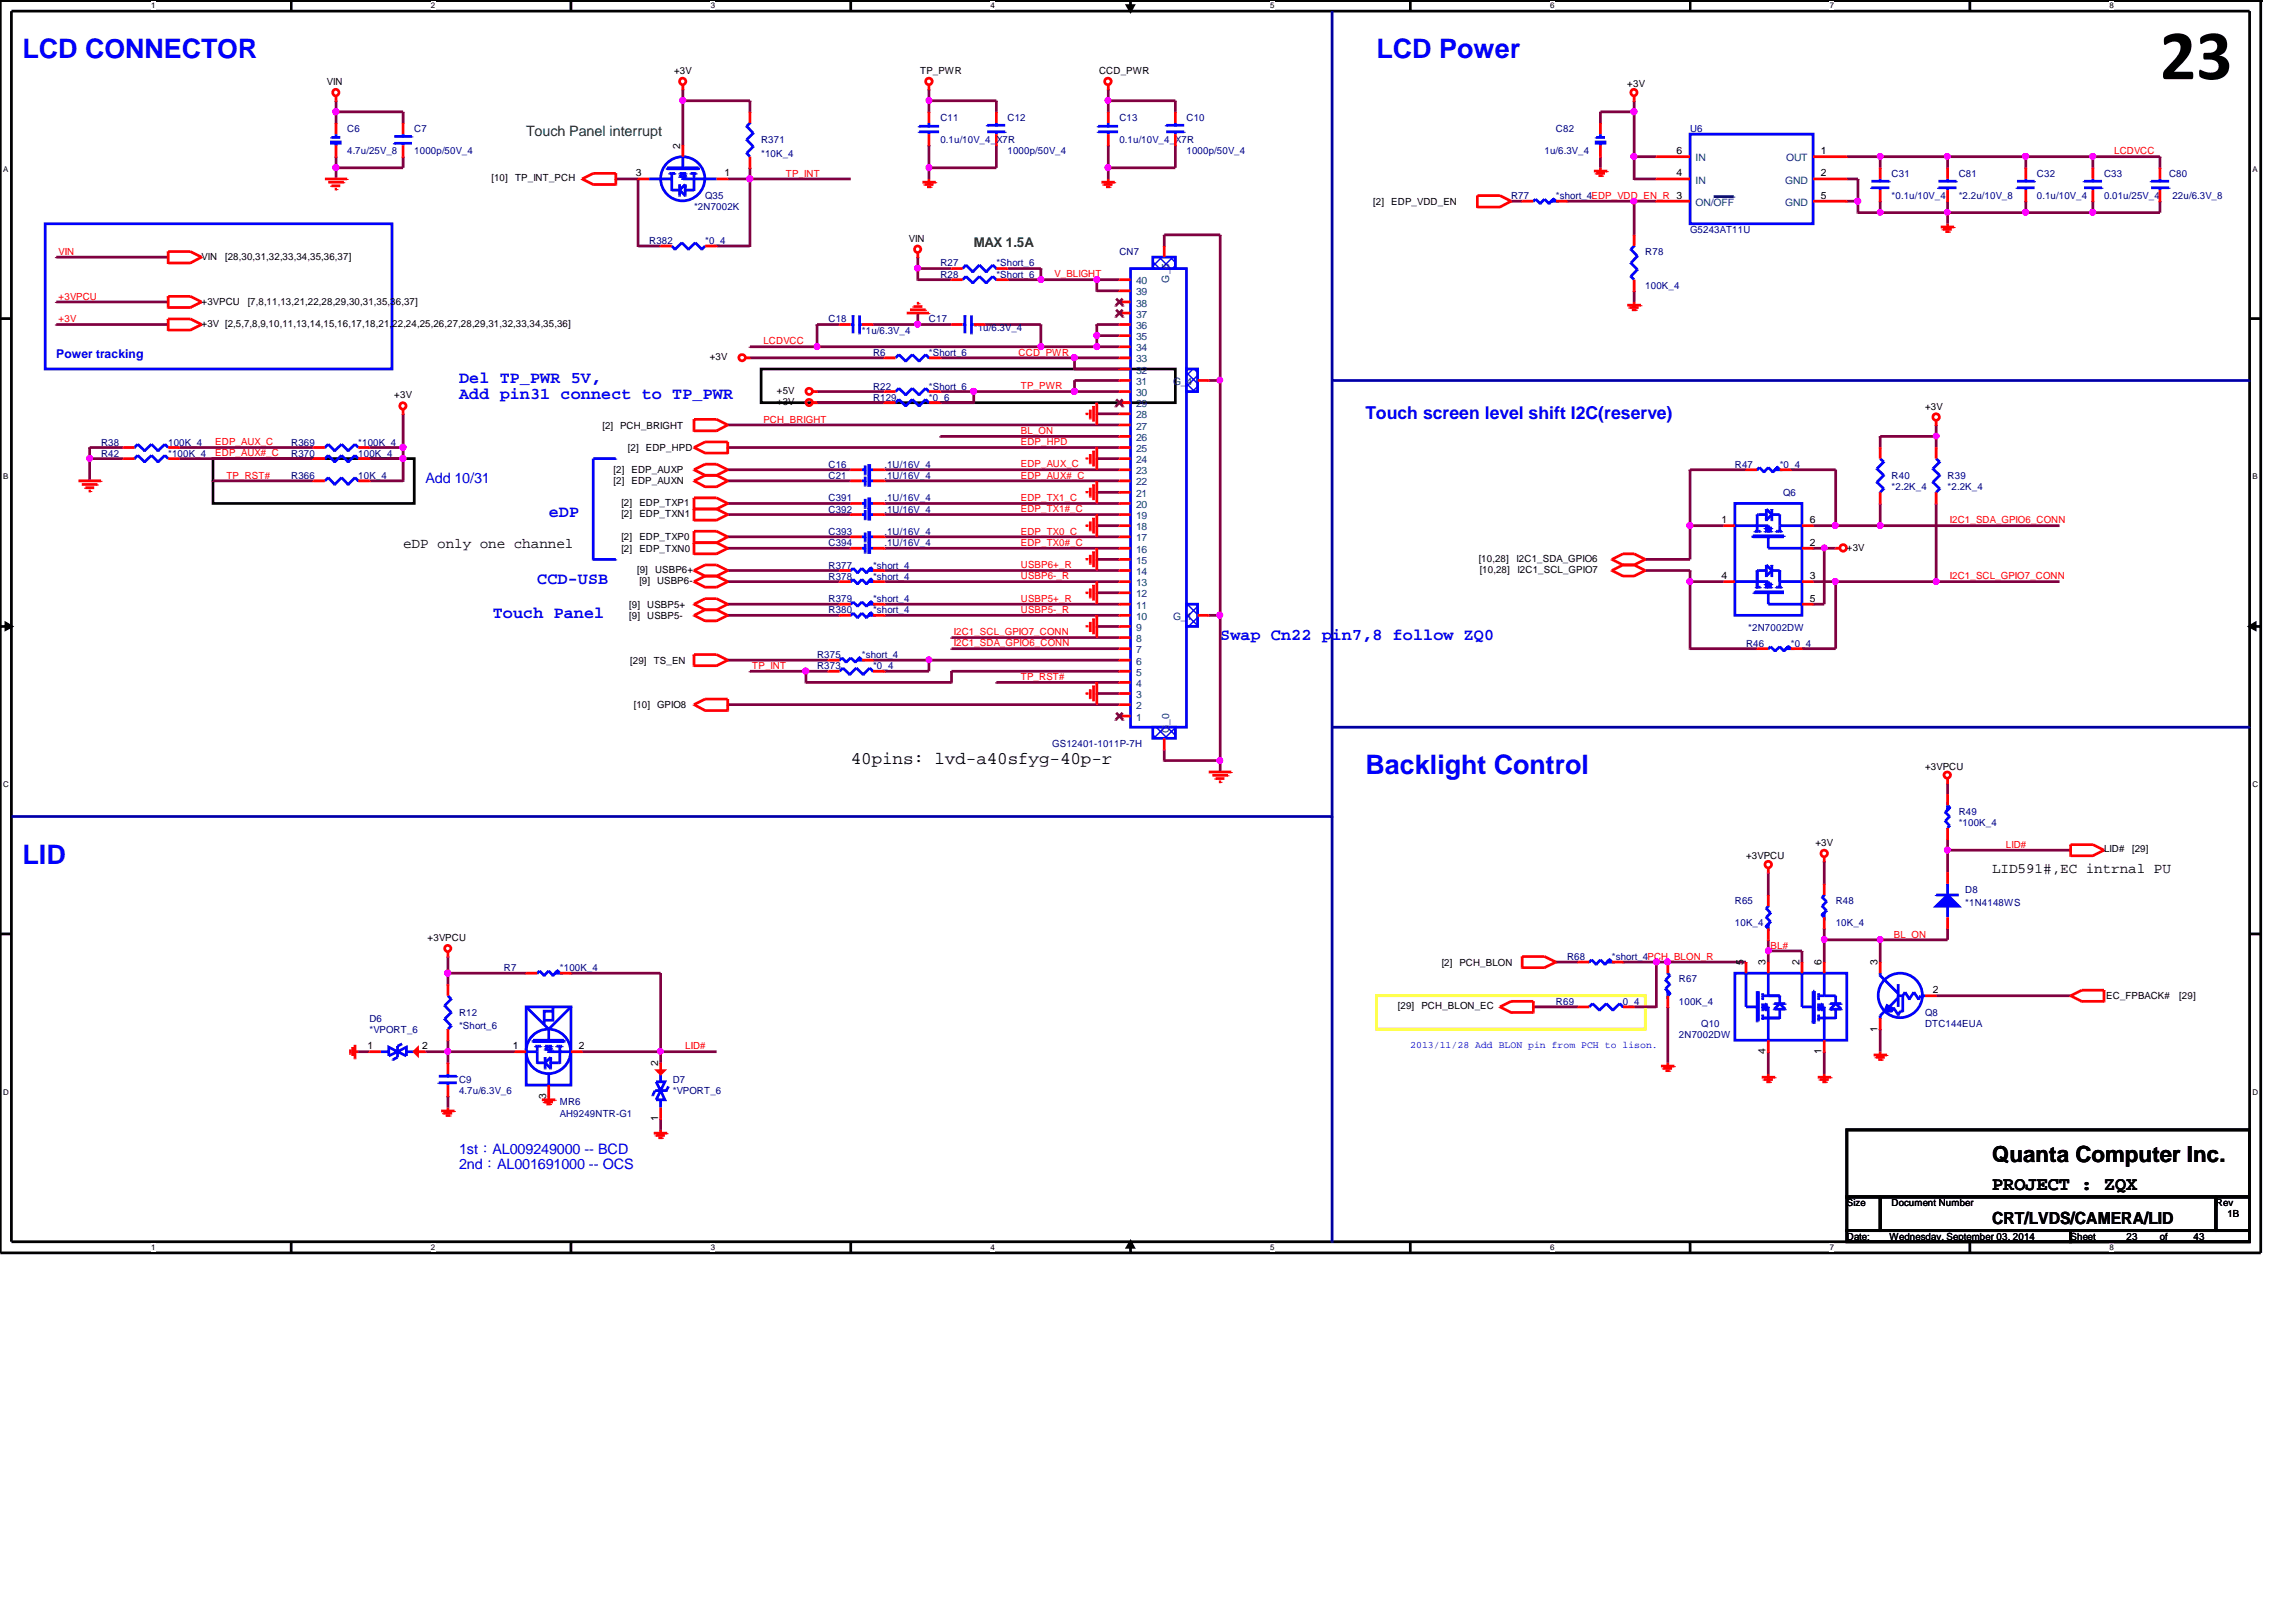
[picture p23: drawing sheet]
<svg xmlns="http://www.w3.org/2000/svg" width="297mm" height="210mm" viewBox="0 0 297 210" stroke-linecap="round" stroke-linejoin="round" font-family="sans-serif">
<defs><g id="words">
<text font-size="9.2" x="279.4" y="10.2">23</text>
<g font-size="3.5" fill="#00f">
<text x="2.9" y="7.5">LCD CONNECTOR</text>
<text x="178.1" y="7.5">LCD Power</text>
<text x="176.7" y="100.2">Backlight Control</text>
<text x="2.9" y="111.8">LID</text>
</g>
<text font-size="2.9" x="257.7" y="150.3">Quanta Computer Inc.</text>
<text font-size="2.5" x="257.7" y="154">PROJECT : ZQX</text>
<text font-size="2.3" fill="#00f" x="176.7" y="54.2">Touch screen level shift I2C(reserve)</text>
<text font-size="2.3" x="110.1" y="98.8">40pins: lvd-a40sfyg-40p-r</text>
<g font-size="2.2" fill="#00f">
<text x="59.4" y="49.5">Del TP_PWR 5V,</text>
<text x="59.4" y="51.7">Add pin31 connect to TP_PWR</text>
<text x="71" y="66.9">eDP</text>
<text x="69.5" y="75.6">CCD-USB</text>
<text x="63.8" y="80">Touch Panel</text>
<text x="157.9" y="82.8">Swap Cn22 pin7,8 follow ZQ0</text>
</g>
<text font-size="2.2" x="257.7" y="158.4">CRT/LVDS/CAMERA/LID</text>
<text font-size="1.9" fill="#008000" x="68.1" y="17.6">Touch Panel interrupt</text>
<g font-size="1.9" fill="#00f">
<text x="55" y="62.5">Add 10/31</text>
<text x="59.4" y="149.4">1st：AL009249000 -- BCD</text>
<text x="59.4" y="151.3">2nd：AL001691000 -- OCS</text>
</g>
<g font-size="1.9">
<text x="52.2" y="71">eDP only one channel</text>
<text x="257.7" y="112.9">LID591#,EC intrnal PU</text>
</g>
<text font-size="1.7" fill="#008000" x="126" y="32">MAX 1.5A</text>
<text font-size="1.6" fill="#00f" x="7.3" y="46.4">Power tracking</text>
<g font-size="1.3">
<text x="42.3" y="11">VIN</text>
<text x="87.2" y="9.6">+3V</text>
<text x="119" y="9.6">TP_PWR</text>
<text x="142.2" y="9.6">CCD_PWR</text>
<text x="210.5" y="11.3">+3V</text>
<text x="63.6" y="23.5">[10]</text>
<text x="66.6" y="23.5">TP_INT_PCH</text>
<text x="82.3" y="22.8">3</text>
<text x="88" y="19.3" transform="rotate(-90 88 19.3)">2</text>
<text x="93.7" y="22.8">1</text>
<text x="216.9" y="22.8">4</text>
<text x="216.9" y="19.9">6</text>
<text x="235.6" y="19.9">1</text>
<text x="235.6" y="22.8">2</text>
<text x="177.7" y="26.5">[2]</text>
<text x="180" y="26.5">EDP_VDD_EN</text>
<text x="235.6" y="25.7">5</text>
<text x="26.1" y="33.6">VIN</text>
<text x="29.1" y="33.6">[28,30,31,32,33,34,35,36,37]</text>
<text x="117.6" y="31.3">VIN</text>
<text x="26.1" y="39.4">+3VPCU</text>
<text x="32" y="39.4">[7,8,11,13,21,22,28,29,30,31,35,36,37]</text>
<text x="26.1" y="42.3">+3V [2,5,7,8,9,10,11,13,14,15,16,17,18,21,22,24,25,26,27,28,29,31,32,33,34,35,36]</text>
<text x="91.8" y="46.7">+3V</text>
<text x="51" y="51.6">+3V</text>
<text x="100.5" y="51">+5V</text>
<text x="100.5" y="52.4">+3V</text>
<text x="249" y="53">+3V</text>
<text x="77.9" y="55.5">[2] PCH_BRIGHT</text>
<text x="81.2" y="58.4">[2]</text>
<text x="83.6" y="58.4">EDP_HPD</text>
<text x="79.4" y="61.3">[2]</text>
<text x="79.4" y="62.7">[2]</text>
<text x="80.4" y="65.4">[2]</text>
<text x="81.7" y="61.3">EDP_AUXP</text>
<text x="81.7" y="62.7">EDP_AUXN</text>
<text x="82.7" y="65.4">EDP_TXP1</text>
<text x="80.4" y="66.9">[2]</text>
<text x="80.4" y="71.4">[2]</text>
<text x="80.4" y="69.9">[2]</text>
<text x="82.7" y="66.9">EDP_TXN1</text>
<text x="82.7" y="71.4">EDP_TXN0</text>
<text x="82.7" y="69.9">EDP_TXP0</text>
<text x="222.7" y="67.7">1</text>
<text x="234.1" y="67.7">6</text>
<text x="234.1" y="70.6">2</text>
<text x="238.9" y="71.2">+3V</text>
<text x="82.4" y="74.1">[9]</text>
<text x="82.7" y="75.6">[9] USBP6-</text>
<text x="84.7" y="74.1">USBP6+</text>
<text x="191.3" y="72.7">[10,28]</text>
<text x="191.4" y="74.1">[10,28]</text>
<text x="196.2" y="72.7">I2C1_SDA_GPIO6</text>
<text x="196.3" y="74.1">I2C1_SCL_GPIO7</text>
<text x="222.7" y="74.9">4</text>
<text x="234.1" y="77.9">5</text>
<text x="234.1" y="74.9">3</text>
<text x="81.4" y="78.7">[9]</text>
<text x="81.4" y="80.1">[9]</text>
<text x="83.7" y="78.7">USBP5+</text>
<text x="83.7" y="80.1">USBP5-</text>
<text x="81.5" y="85.9">[29]</text>
<text x="84.6" y="85.9">TS_EN</text>
<text x="82" y="91.7">[10] GPIO8</text>
<text x="249" y="99.6">+3VPCU</text>
<text x="225.9" y="111.2">+3VPCU</text>
<text x="234.9" y="109.5">+3V</text>
<text x="272.2" y="110.3">LID#</text>
<text x="275.8" y="110.3">[29]</text>
<text x="55.3" y="121.8">+3VPCU</text>
<text x="186.5" y="125">[2] PCH_BLON</text>
<text x="225.5" y="124.9" transform="rotate(-90 225.5 124.9)">5</text>
<text x="228.4" y="124.9" transform="rotate(-90 228.4 124.9)">3</text>
<text x="232.8" y="124.9" transform="rotate(-90 232.8 124.9)">2</text>
<text x="235.7" y="124.9" transform="rotate(-90 235.7 124.9)">6</text>
<text x="242.9" y="124.9" transform="rotate(-90 242.9 124.9)">3</text>
<text x="180.8" y="130.6">[29]</text>
<text x="183.9" y="130.6">PCH_BLON_EC</text>
<text x="250.1" y="128.5">2</text>
<text x="272.5" y="129.3">EC_FPBACK#</text>
<text x="281.9" y="129.3">[29]</text>
<text x="47.5" y="135.8">1</text>
<text x="54.6" y="135.8">2</text>
<text x="66.3" y="135.8">1</text>
<text x="74.9" y="135.8">2</text>
<text x="85.1" y="138" transform="rotate(-90 85.1 138)">2</text>
<text x="228.4" y="136.4" transform="rotate(-90 228.4 136.4)">4</text>
<text x="235.7" y="136.4" transform="rotate(-90 235.7 136.4)">1</text>
<text x="242.9" y="133.5" transform="rotate(-90 242.9 133.5)">1</text>
<text x="70.7" y="142.2" transform="rotate(-90 70.7 142.2)">3</text>
<text x="85.1" y="145.1" transform="rotate(-90 85.1 145.1)">1</text>
<text x="238.9" y="156.1">Size</text>
<text x="238.9" y="160.4">Date:</text>
<text x="244.4" y="160.4">Wednesday, September 03, 2014</text>
<text x="244.7" y="156.1">Document Number</text>
<text x="267.9" y="160.4">Sheet</text>
<text x="275.1" y="160.4">23</text>
<text x="279.4" y="160.4">of</text>
<text x="283.8" y="160.4">43</text>
<text x="286.7" y="156.1">Rev</text>
<text x="288.2" y="157.5">1B</text>
</g>
<g font-size="1.3" fill="#000080">
<text x="44.9" y="17.1">C6</text>
<text x="53.6" y="17.1">C7</text>
<text x="121.7" y="15.7">C11</text>
<text x="130.3" y="15.7">C12</text>
<text x="144.8" y="15.7">C13</text>
<text x="153.5" y="15.7">C10</text>
<text x="201.3" y="17.1">C82</text>
<text x="218.6" y="17.1">U6</text>
<text x="44.9" y="20">4.7u/25V_8</text>
<text x="53.6" y="20">1000p/50V_4</text>
<text x="98.5" y="18.5">R371</text>
<text x="98.5" y="20.3">*10K_4</text>
<text x="121.7" y="18.5">0.1u/10V_4_X7R</text>
<text x="130.3" y="20">1000p/50V_4</text>
<text x="144.8" y="18.5">0.1u/10V_4_X7R</text>
<text x="153.5" y="20">1000p/50V_4</text>
<text x="199.8" y="20">1u/6.3V_4</text>
<text x="244.7" y="22.9">C31</text>
<text x="253.4" y="22.9">C81</text>
<text x="263.5" y="22.9">C32</text>
<text x="272.2" y="22.9">C33</text>
<text x="280.6" y="22.9">C80</text>
<text x="89.8" y="27.2">*2N7002K</text>
<text x="91.2" y="25.8">Q35</text>
<text x="195.5" y="25.8">R77</text>
<text x="201.3" y="25.8">*short_4EDP_VDD_EN_R 3</text>
<text x="244.7" y="25.8">*0.1u/10V_4</text>
<text x="253.4" y="25.8">*2.2u/10V_8</text>
<text x="263.5" y="25.8">0.1u/10V_4</text>
<text x="272.2" y="25.8">0.01u/25V_4</text>
<text x="281" y="25.8">22u/6.3V_8</text>
<text x="84" y="31.6">R382</text>
<text x="91.2" y="31.6">*0_4</text>
<text x="121.7" y="34.5">R27</text>
<text x="121.7" y="35.9">R28</text>
<text x="128.9" y="34.5">*Short_6</text>
<text x="128.9" y="35.9">*Short_6</text>
<text x="144.8" y="33">CN7</text>
<text x="212.8" y="33">R78</text>
<text x="218.6" y="30.1">G5243AT11U</text>
<text x="107.2" y="41.7">C18</text>
<text x="120.2" y="41.7">C17</text>
<text x="212.8" y="37.4">100K_4</text>
<text x="111.5" y="43.2">*1u/6.3V_4</text>
<text x="112.9" y="46.1">R6</text>
<text x="120.2" y="46.1">*Short_6</text>
<text x="126" y="42.9">*1u/6.3V_4</text>
<text x="112.9" y="51.9">R129</text>
<text x="112.9" y="50.4">R22</text>
<text x="120.2" y="51.9">*0_6</text>
<text x="120.2" y="50.4">*Short_6</text>
<text x="13.1" y="59.1">R42</text>
<text x="13.1" y="57.7">R38</text>
<text x="21.8" y="59.1">*100K_4</text>
<text x="21.8" y="57.7">100K_4</text>
<text x="37.7" y="59.1">R370</text>
<text x="37.7" y="57.7">R369</text>
<text x="46.4" y="59.1">100K_4</text>
<text x="46.4" y="57.7">*100K_4</text>
<text x="37.7" y="62">R366</text>
<text x="46.4" y="62">10K_4</text>
<text x="107.2" y="64.9">C391</text>
<text x="107.2" y="62">C21</text>
<text x="107.2" y="60.5">C16</text>
<text x="114.4" y="64.9">.1U/16V_4</text>
<text x="114.4" y="62">.1U/16V_4</text>
<text x="114.4" y="60.5">.1U/16V_4</text>
<text x="224.4" y="60.5">R47</text>
<text x="230.2" y="60.5">*0_4</text>
<text x="230.7" y="64.2">Q6</text>
<text x="244.7" y="62">R40</text>
<text x="244.7" y="63.4">*2.2K_4</text>
<text x="252" y="62">R39</text>
<text x="252" y="63.4">*2.2K_4</text>
<text x="107.2" y="69.2">C393</text>
<text x="107.2" y="66.3">C392</text>
<text x="107.2" y="70.7">C394</text>
<text x="114.4" y="69.2">.1U/16V_4</text>
<text x="114.4" y="66.3">.1U/16V_4</text>
<text x="114.4" y="70.7">.1U/16V_4</text>
<text x="107.2" y="77.9">R379</text>
<text x="107.2" y="73.6">R377</text>
<text x="107.2" y="75">R378</text>
<text x="112.9" y="77.9">*short_4</text>
<text x="112.9" y="73.6">*short_4</text>
<text x="112.9" y="75">*short_4</text>
<text x="107.2" y="79.4">R380</text>
<text x="112.9" y="79.4">*short_4</text>
<text x="225.9" y="83.7">R46</text>
<text x="226.2" y="81.7">*2N7002DW</text>
<text x="231.7" y="83.7">*0_4</text>
<text x="105.7" y="85.1">R375</text>
<text x="105.7" y="86.6">R373</text>
<text x="111.5" y="85.1">*short_4</text>
<text x="112.9" y="86.6">*0_4</text>
<text x="136.1" y="96.7">GS12401-1011P-7H</text>
<text x="253.4" y="105.4">R49</text>
<text x="253.4" y="106.8">*100K_4</text>
<text x="224.4" y="117">R65</text>
<text x="224.4" y="119.9">10K_4</text>
<text x="237.5" y="117">R48</text>
<text x="237.5" y="119.9">10K_4</text>
<text x="254.3" y="115.6">D8</text>
<text x="254.3" y="117.3">*1N4148WS</text>
<text x="65.2" y="125.7">R7</text>
<text x="72.4" y="125.7">*100K_4</text>
<text x="202.7" y="124.2">R68</text>
<text x="208.5" y="124.2">*short_4PCH_BLON_R</text>
<text x="59.4" y="131.5">R12</text>
<text x="201.3" y="130">R69</text>
<text x="210" y="130">0_4</text>
<text x="217.2" y="127.1">R67</text>
<text x="217.2" y="130">100K_4</text>
<text x="249" y="131.5">Q8</text>
<text x="47.8" y="132.2">D6</text>
<text x="47.8" y="133.6">*VPORT_6</text>
<text x="59.4" y="133.2">*Short_6</text>
<text x="217.2" y="134.4">2N7002DW</text>
<text x="220.1" y="132.9">Q10</text>
<text x="249" y="132.9">DTC144EUA</text>
<text x="59.4" y="140.2">C9</text>
<text x="59.4" y="141.6">4.7u/6.3V_6</text>
<text x="72.4" y="143">MR6</text>
<text x="87" y="140.2">D7</text>
<text x="87" y="141.6">*VPORT_6</text>
<text x="72.4" y="144.5">AH9249NTR-G1</text>
</g>
<g font-size="1.3" fill="#f00">
<text x="101.7" y="22.9">TP_INT</text>
<text x="273.5" y="20">LCDVCC</text>
<text x="7.6" y="33">VIN</text>
<text x="136.4" y="35.9">V_BLIGHT</text>
<text x="7.6" y="38.8">+3VPCU</text>
<text x="7.6" y="41.7">+3V</text>
<text x="98.8" y="44.6">LCDVCC</text>
<text x="131.8" y="46">CCD_PWR</text>
<text x="132.1" y="50.4">TP_PWR</text>
<text x="27.9" y="57.6">EDP_AUX_C</text>
<text x="27.9" y="59.1">EDP_AUX#_C</text>
<text x="98.8" y="54.7">PCH_BRIGHT</text>
<text x="132.1" y="56.2">BL_ON</text>
<text x="132.1" y="57.6">EDP_HPD</text>
<text x="29.3" y="61.9">TP_RST#</text>
<text x="132.1" y="61.9">EDP_AUX#_C</text>
<text x="132.1" y="60.5">EDP_AUX_C</text>
<text x="132.1" y="64.9">EDP_TX1_C</text>
<text x="132.1" y="69.2">EDP_TX0_C</text>
<text x="132.1" y="70.7">EDP_TX0#_C</text>
<text x="132.1" y="66.3">EDP_TX1#_C</text>
<text x="252.3" y="67.7">I2C1_SDA_GPIO6_CONN</text>
<text x="132.1" y="77.9">USBP5+_R</text>
<text x="132.1" y="73.5">USBP6+_R</text>
<text x="132.1" y="75">USBP6-_R</text>
<text x="252.3" y="75">I2C1_SCL_GPIO7_CONN</text>
<text x="123.4" y="82.2">I2C1_SCL_GPIO7_CONN</text>
<text x="123.4" y="83.7">I2C1_SDA_GPIO6_CONN</text>
<text x="132.1" y="79.3">USBP5-_R</text>
<text x="97.3" y="86.6">TP_INT</text>
<text x="132.1" y="88">TP_RST#</text>
<text x="259.5" y="109.7">LID#</text>
<text x="229.1" y="122.8">BL#</text>
<text x="245" y="121.3">BL_ON</text>
<text x="88.6" y="135.8">LID#</text>
</g>
<g font-size="1.3" fill="#004080">
<text x="219.4" y="23.7">IN</text>
<text x="219.4" y="20.9">IN</text>
<text x="231" y="23.7">GND</text>
<text x="231.1" y="20.9">OUT</text>
<text x="219.4" y="26.6">ON/OFF</text>
<text x="231" y="26.6">GND</text>
<text x="147" y="41.1">37</text>
<text x="147" y="39.7">38</text>
<text x="147" y="38.2">39</text>
<text x="147" y="36.8">40</text>
<text x="151.3" y="36.6" transform="rotate(-90 151.3 36.6)">G_5</text>
<text x="147" y="46.9">33</text>
<text x="147" y="45.5">34</text>
<text x="147" y="44">35</text>
<text x="147" y="42.6">36</text>
<text x="147" y="52.7">29</text>
<text x="147" y="51.3">30</text>
<text x="147" y="49.8">31</text>
<text x="147" y="48.3">32</text>
<text x="151.8" y="49.8">G_4</text>
<text x="147" y="58.5">25</text>
<text x="147" y="55.6">27</text>
<text x="147" y="59.9">24</text>
<text x="147" y="57.1">26</text>
<text x="147" y="54.1">28</text>
<text x="147" y="64.3">21</text>
<text x="147" y="61.4">23</text>
<text x="147" y="65.7">20</text>
<text x="147" y="62.8">22</text>
<text x="147" y="70.1">17</text>
<text x="147" y="67.2">19</text>
<text x="147" y="71.5">16</text>
<text x="147" y="68.6">18</text>
<text x="147" y="75.9">13</text>
<text x="147" y="73">15</text>
<text x="147" y="77.3">12</text>
<text x="147" y="74.4">14</text>
<text x="147" y="81.7">9</text>
<text x="147" y="78.8">11</text>
<text x="147" y="83.1">8</text>
<text x="147" y="80.2">10</text>
<text x="151.8" y="80.2">G_1</text>
<text x="147" y="87.5">5</text>
<text x="147" y="84.5">7</text>
<text x="147" y="88.9">4</text>
<text x="147" y="86">6</text>
<text x="147" y="93.3">1</text>
<text x="147" y="90.3">3</text>
<text x="147" y="91.8">2</text>
<text x="151.3" y="94.8" transform="rotate(-90 151.3 94.8)">G_0</text>
</g>
<text font-size="1.3" fill="#00f" x="182.5" y="135.7">2013/11/28 Add BLON pin from PCH to lison.</text>
<g font-size="1">
<text x="19.6" y="1.1">1</text>
<text x="55.7" y="1.1">2</text>
<text x="91.9" y="1.1">3</text>
<text x="128.1" y="1.1">4</text>
<text x="164.3" y="1.1">5</text>
<text x="200.5" y="1.1">6</text>
<text x="236.7" y="1.1">7</text>
<text x="272.9" y="1.1">8</text>
<text x=".4" y="22.2">A</text>
<text x="291.4" y="22.2">A</text>
<text x=".4" y="62">B</text>
<text x="291.4" y="62">B</text>
<text x=".4" y="101.9">C</text>
<text x="291.4" y="101.9">C</text>
<text x=".4" y="141.6">D</text>
<text x="291.4" y="141.6">D</text>
<text x="19.6" y="161.8">1</text>
<text x="55.7" y="161.8">2</text>
<text x="91.9" y="161.8">3</text>
<text x="128.1" y="161.8">4</text>
<text x="164.3" y="161.8">5</text>
<text x="200.5" y="161.8">6</text>
<text x="236.7" y="161.8">7</text>
<text x="272.9" y="161.8">8</text>
</g>
</g></defs>
<path d="M0 0h292.5" fill="none" stroke="#000" stroke-width="1.1"/>
<path d="M0 0v162.1h292.5v-162.1M1.5 1.4h289.5v159.3h-289.5z" fill="none" stroke="#000" stroke-width=".35"/>
<g fill="#fff">
<path d="M19.6 .2h.5v1.1h-.5z"/>
<path d="M19.6 160.9h.5v1.1h-.5z"/>
</g>
<path d="M37.7 0v1.4M37.7 160.7v1.4" fill="none" stroke="#000" stroke-width=".35"/>
<g fill="#fff">
<path d="M55.7 .2h.6v1.1h-.6z"/>
<path d="M55.7 160.9h.6v1.1h-.6z"/>
</g>
<path d="M73.9 0v1.4M73.9 160.7v1.4" fill="none" stroke="#000" stroke-width=".35"/>
<g fill="#fff">
<path d="M91.9 .2h.6v1.1h-.6z"/>
<path d="M91.9 160.9h.6v1.1h-.6z"/>
</g>
<path d="M110.1 0v1.4M110.1 160.7v1.4" fill="none" stroke="#000" stroke-width=".35"/>
<g fill="#fff">
<path d="M128.1 .2h.6v1.1h-.6z"/>
<path d="M128.1 160.9h.6v1.1h-.6z"/>
</g>
<path d="M145.8 .7h.8l-.3 .7zM146.3 0v1.4M146.3 160.7l.3 .7h-.8zM146.3 160.7v1.4" fill="none" stroke="#000" stroke-width=".35"/>
<path d="M145.8 .7h.8l-.3 .7zM146.3 160.7l.3 .7h-.8z" fill="#000"/>
<g fill="#fff">
<path d="M164.3 .2h.6v1.1h-.6z"/>
<path d="M164.3 160.9h.6v1.1h-.6z"/>
</g>
<path d="M182.5 0v1.4M182.5 160.7v1.4" fill="none" stroke="#000" stroke-width=".35"/>
<g fill="#fff">
<path d="M200.5 .2h.6v1.1h-.6z"/>
<path d="M200.5 160.9h.6v1.1h-.6z"/>
</g>
<path d="M218.6 0v1.4M218.6 160.7v1.4" fill="none" stroke="#000" stroke-width=".35"/>
<g fill="#fff">
<path d="M236.7 .2h.6v1.1h-.6z"/>
<path d="M236.7 160.9h.6v1.1h-.6z"/>
</g>
<path d="M254.8 0v1.4M254.8 160.7v1.4" fill="none" stroke="#000" stroke-width=".35"/>
<g fill="#fff">
<path d="M272.9 .2h.6v1.1h-.6z"/>
<path d="M272.9 160.9h.6v1.1h-.6z"/>
<path d="M.4 21.3h.7v1.2h-.7z"/>
<path d="M291.4 21.3h.7v1.2h-.7z"/>
<path d="M.4 61.1h.7v1.2h-.7z"/>
<path d="M291.4 61.1h.7v1.2h-.7z"/>
</g>
<path d="M0 41.2h1.5M291 41.2h1.5" fill="none" stroke="#000" stroke-width=".35"/>
<g fill="#fff">
<path d="M.4 101h.7v1.1h-.7z"/>
<path d="M291.4 101h.7v1.1h-.7z"/>
</g>
<path d="M0 81.1h1.5M.8 80.6l.7 .5-.7 .3zM291 81.1l.8-.5v.8zM291 81.1h1.5" fill="none" stroke="#000" stroke-width=".35"/>
<path d="M.8 80.6l.7 .5-.7 .3zM291 81.1l.8-.5v.8z" fill="#000"/>
<g fill="#fff">
<path d="M.4 140.8h.7v1.1h-.7z"/>
<path d="M291.4 140.8h.7v1.1h-.7z"/>
</g>
<path d="M27.6 59.4h26v5.8h-26zM98.5 47.8h53.6v4.3h-53.6zM0 120.9h1.5M291 120.9h1.5" fill="none" stroke="#000" stroke-width=".35"/>
<path d="M5.8 29h44.9v18.8h-44.9zM79.7 59.4h-3v13h3" fill="none" stroke="#00f" stroke-width=".35"/>
<path d="M172.3 1.4v159.3M172.3 49.2h118.7M172.3 94.1h118.7M1.5 105.7h170.8" fill="none" stroke="#0000a0" stroke-width=".35"/>
<path d="M178.1 128.9h34.7v4.3h-34.7z" fill="none" stroke="#ff0" stroke-width=".35"/>
<path d="M228.8 112.9v2.9M236 120.1v1.5M236 136.1v2.9M243.2 121.6v2.9M243.2 133.2v2.9M250.5 128.9h17.4" fill="none" stroke="#800040" stroke-width=".35"/>
<circle cx="243.2" cy="121.6" r=".26" fill="#f0f"/>
<circle cx="243.2" cy="121.6" r=".26" fill="none" stroke="#f0f" stroke-width=".35"/>
<path d="M236 121.6v2.9" fill="none" stroke="#800040" stroke-width=".35"/>
<circle cx="236" cy="121.6" r=".26" fill="#f0f"/>
<circle cx="236" cy="121.6" r=".26" fill="none" stroke="#f0f" stroke-width=".35"/>
<path d="M252 27.5h10.1M270.8 20.3h8.6M252 120.1v1.5h-16" fill="none" stroke="#800040" stroke-width=".35"/>
<circle cx="262.1" cy="27.5" r=".27" fill="#f0f"/>
<circle cx="262.1" cy="27.5" r=".27" fill="none" stroke="#f0f" stroke-width=".35"/>
<circle cx="251.9" cy="27.5" r=".26" fill="#f0f"/>
<circle cx="251.9" cy="27.5" r=".26" fill="none" stroke="#f0f" stroke-width=".35"/>
<path d="M202.7 26h8.7" fill="none" stroke="#800040" stroke-width=".35"/>
<circle cx="211.4" cy="26" r=".27" fill="#f0f"/>
<circle cx="211.4" cy="26" r=".27" fill="none" stroke="#f0f" stroke-width=".35"/>
<path d="M243.2 26v1.5M252 20.3h10.1" fill="none" stroke="#800040" stroke-width=".35"/>
<circle cx="251.9" cy="20.2" r=".26" fill="#f0f"/>
<circle cx="251.9" cy="20.2" r=".26" fill="none" stroke="#f0f" stroke-width=".35"/>
<path d="M279.4 26v1.5h-17.3" fill="none" stroke="#800040" stroke-width=".35"/>
<circle cx="270.7" cy="27.5" r=".27" fill="#f0f"/>
<circle cx="270.7" cy="27.5" r=".27" fill="none" stroke="#f0f" stroke-width=".35"/>
<path d="M211.4 14.5v5.8M238.9 26h1.5M240.4 23.2v4.3M252 20.3v1.4M252 26v1.5" fill="none" stroke="#800040" stroke-width=".35"/>
<circle cx="240.3" cy="26" r=".27" fill="#f0f"/>
<circle cx="240.3" cy="26" r=".27" fill="none" stroke="#f0f" stroke-width=".35"/>
<path d="M238.9 20.3h13.1M238.9 23.2h1.5M262.1 20.3h8.7v1.4M262.1 26v1.5" fill="none" stroke="#800040" stroke-width=".35"/>
<circle cx="270.7" cy="20.2" r=".27" fill="#f0f"/>
<circle cx="270.7" cy="20.2" r=".27" fill="none" stroke="#f0f" stroke-width=".35"/>
<path d="M243.2 20.3v1.4" fill="none" stroke="#800040" stroke-width=".35"/>
<circle cx="243.2" cy="20.2" r=".26" fill="#f0f"/>
<circle cx="243.2" cy="20.2" r=".26" fill="none" stroke="#f0f" stroke-width=".35"/>
<path d="M211.4 20.3v2.9M252 27.5v1.5M279.4 20.3v1.4" fill="none" stroke="#800040" stroke-width=".35"/>
<circle cx="211.4" cy="20.2" r=".27" fill="#f0f"/>
<circle cx="211.4" cy="20.2" r=".27" fill="none" stroke="#f0f" stroke-width=".35"/>
<path d="M207 14.5h4.4" fill="none" stroke="#800040" stroke-width=".35"/>
<circle cx="211.4" cy="14.5" r=".29" fill="#f0f"/>
<circle cx="211.4" cy="14.5" r=".29" fill="none" stroke="#f0f" stroke-width=".35"/>
<path d="M211.4 13v1.5M211.4 23.2h2.9M211.4 20.3h2.9M262.1 20.3v1.4" fill="none" stroke="#800040" stroke-width=".35"/>
<circle cx="262.1" cy="20.2" r=".27" fill="#f0f"/>
<circle cx="262.1" cy="20.2" r=".27" fill="none" stroke="#f0f" stroke-width=".35"/>
<path d="M207 14.5v1.4M207 20.3v1.4M211.4 37.6v1.5M243.2 27.5h8.8M270.8 26v1.5M252 101.3v1.5M267.9 110h-15.9v2.9" fill="none" stroke="#800040" stroke-width=".35"/>
<circle cx="251.9" cy="110" r=".27" fill="#f0f"/>
<circle cx="251.9" cy="110" r=".27" fill="none" stroke="#f0f" stroke-width=".35"/>
<path d="M240.4 27.5h2.8M252 108.6v1.4" fill="none" stroke="#800040" stroke-width=".35"/>
<circle cx="243.2" cy="27.5" r=".26" fill="#f0f"/>
<circle cx="243.2" cy="27.5" r=".26" fill="none" stroke="#f0f" stroke-width=".35"/>
<path d="M215.8 124.5h10.1" fill="none" stroke="#800040" stroke-width=".35"/>
<circle cx="215.7" cy="124.5" r=".27" fill="#f0f"/>
<circle cx="215.7" cy="124.5" r=".27" fill="none" stroke="#f0f" stroke-width=".35"/>
<path d="M143.4 11.6v1.4M143.4 18.8v4.4M152.1 13v1.5M143.4 21.7h8.7M195.5 26h1.4M214.3 26h-2.9v4.4" fill="none" stroke="#800040" stroke-width=".35"/>
<circle cx="143.3" cy="21.7" r=".27" fill="#f0f"/>
<circle cx="143.3" cy="21.7" r=".27" fill="none" stroke="#f0f" stroke-width=".35"/>
<path d="M143.4 13h8.7" fill="none" stroke="#800040" stroke-width=".35"/>
<circle cx="143.3" cy="13" r=".26" fill="#f0f"/>
<circle cx="143.3" cy="13" r=".26" fill="none" stroke="#f0f" stroke-width=".35"/>
<path d="M120.2 11.6v2.9M120.2 18.8v4.4M128.9 13v1.5M128.9 18.8v2.9M143.4 13v1.5M152.1 18.8v2.9" fill="none" stroke="#800040" stroke-width=".35"/>
<circle cx="120.2" cy="21.7" r=".27" fill="#f0f"/>
<circle cx="120.2" cy="21.7" r=".27" fill="none" stroke="#f0f" stroke-width=".35"/>
<path d="M120.2 13h8.7M120.2 21.7h8.7" fill="none" stroke="#800040" stroke-width=".35"/>
<circle cx="120.2" cy="13" r=".26" fill="#f0f"/>
<circle cx="120.2" cy="13" r=".26" fill="none" stroke="#f0f" stroke-width=".35"/>
<path d="M11.6 57.9h4.4M16 59.4h-4.4v2.8M23.2 57.9h17.4M47.8 57.9h4.4" fill="none" stroke="#800040" stroke-width=".35"/>
<circle cx="11.6" cy="59.3" r=".27" fill="#f0f"/>
<circle cx="11.6" cy="59.3" r=".27" fill="none" stroke="#f0f" stroke-width=".35"/>
<path d="M23.2 59.4h17.4M52.2 53.6v5.8h-4.4" fill="none" stroke="#800040" stroke-width=".35"/>
<circle cx="52.1" cy="57.9" r=".29" fill="#f0f"/>
<circle cx="52.1" cy="57.9" r=".29" fill="none" stroke="#f0f" stroke-width=".35"/>
<path d="M11.6 57.9v1.5M243.2 68h23.2M215.8 130.3v7.2M228.8 124.5v-1.4h4.3v1.4M228.8 136.1v2.9" fill="none" stroke="#800040" stroke-width=".35"/>
<circle cx="243.2" cy="68" r=".27" fill="#f0f"/>
<circle cx="243.2" cy="68" r=".27" fill="none" stroke="#f0f" stroke-width=".35"/>
<path d="M231.7 60.8h5.8v7.2M236 71h1.5" fill="none" stroke="#800040" stroke-width=".35"/>
<circle cx="237.4" cy="68" r=".27" fill="#f0f"/>
<circle cx="237.4" cy="68" r=".27" fill="none" stroke="#f0f" stroke-width=".35"/>
<path d="M218.6 75.3v8.6M225.9 60.8h-7.3v7.2M237.5 68h5.7" fill="none" stroke="#800040" stroke-width=".35"/>
<circle cx="218.6" cy="75.2" r=".29" fill="#f0f"/>
<circle cx="218.6" cy="75.2" r=".29" fill="none" stroke="#f0f" stroke-width=".35"/>
<path d="M237.5 75.3v8.6h-4.4M218.6 83.9h8.7" fill="none" stroke="#800040" stroke-width=".35"/>
<circle cx="237.4" cy="75.2" r=".27" fill="#f0f"/>
<circle cx="237.4" cy="75.2" r=".27" fill="none" stroke="#f0f" stroke-width=".35"/>
<path d="M250.5 75.3h15.9" fill="none" stroke="#800040" stroke-width=".35"/>
<circle cx="250.5" cy="75.2" r=".27" fill="#f0f"/>
<circle cx="250.5" cy="75.2" r=".27" fill="none" stroke="#f0f" stroke-width=".35"/>
<path d="M234.6 71h1.4v7.2" fill="none" stroke="#800040" stroke-width=".35"/>
<circle cx="236" cy="70.9" r=".26" fill="#f0f"/>
<circle cx="236" cy="70.9" r=".26" fill="none" stroke="#f0f" stroke-width=".35"/>
<path d="M223 68h-4.4v4.4h-5.8" fill="none" stroke="#800040" stroke-width=".35"/>
<circle cx="218.6" cy="68" r=".29" fill="#f0f"/>
<circle cx="218.6" cy="68" r=".29" fill="none" stroke="#f0f" stroke-width=".35"/>
<path d="M118.7 33.3v1.5h4.4M130.3 36.2h4.4M243.2 56.5v1.4M250.5 56.5v1.4M212.8 73.8h5.8v1.5h4.4M234.6 75.3h2.9M234.6 68h2.9M234.6 78.2h1.4M243.2 65.2v2.8M250.5 65.2v10.1" fill="none" stroke="#800040" stroke-width=".35"/>
<circle cx="118.7" cy="34.7" r=".27" fill="#f0f"/>
<circle cx="118.7" cy="34.7" r=".27" fill="none" stroke="#f0f" stroke-width=".35"/>
<path d="M134.7 34.8v1.4h7.2" fill="none" stroke="#800040" stroke-width=".35"/>
<circle cx="141.9" cy="36.2" r=".27" fill="#f0f"/>
<circle cx="141.9" cy="36.2" r=".27" fill="none" stroke="#f0f" stroke-width=".35"/>
<circle cx="134.6" cy="36.2" r=".27" fill="#f0f"/>
<circle cx="134.6" cy="36.2" r=".27" fill="none" stroke="#f0f" stroke-width=".35"/>
<path d="M97 13h-8.7v5.8M79.7 23.2h2.8M94.1 23.2h16M97 21.7v1.5M118.7 34.8v1.4h4.4M144.8 36.2h-2.9v1.4h2.9M94.1 78.2h14.5M94.1 79.6h14.5M114.4 78.2h30.4M114.4 79.6h30.4" fill="none" stroke="#800040" stroke-width=".35"/>
<circle cx="88.3" cy="13" r=".27" fill="#f0f"/>
<circle cx="88.3" cy="13" r=".27" fill="none" stroke="#f0f" stroke-width=".35"/>
<path d="M88.3 11.6v1.4M97 13v1.5M43.5 20.3v1.4" fill="none" stroke="#800040" stroke-width=".35"/>
<circle cx="43.4" cy="21.7" r=".29" fill="#f0f"/>
<circle cx="43.4" cy="21.7" r=".29" fill="none" stroke="#f0f" stroke-width=".35"/>
<path d="M43.5 13v2.9M43.5 14.5h8.7v1.4M43.5 21.7v1.5" fill="none" stroke="#800040" stroke-width=".35"/>
<circle cx="43.4" cy="14.5" r=".29" fill="#f0f"/>
<circle cx="43.4" cy="14.5" r=".29" fill="none" stroke="#f0f" stroke-width=".35"/>
<path d="M52.2 20.3v1.4h-8.7M108.6 42h-2.9v2.9M118.7 42h4.4M127.4 42h7.3v2.9h7.2" fill="none" stroke="#800040" stroke-width=".35"/>
<circle cx="141.9" cy="44.8" r=".27" fill="#f0f"/>
<circle cx="141.9" cy="44.8" r=".27" fill="none" stroke="#f0f" stroke-width=".35"/>
<path d="M105.7 44.9h29" fill="none" stroke="#800040" stroke-width=".35"/>
<circle cx="134.6" cy="44.8" r=".27" fill="#f0f"/>
<circle cx="134.6" cy="44.8" r=".27" fill="none" stroke="#f0f" stroke-width=".35"/>
<circle cx="105.7" cy="44.8" r=".27" fill="#f0f"/>
<circle cx="105.7" cy="44.8" r=".27" fill="none" stroke="#f0f" stroke-width=".35"/>
<path d="M97 44.9h8.7M118.7 40.5v1.5" fill="none" stroke="#800040" stroke-width=".35"/>
<circle cx="118.7" cy="41.9" r=".27" fill="#f0f"/>
<circle cx="118.7" cy="41.9" r=".27" fill="none" stroke="#f0f" stroke-width=".35"/>
<path d="M112.9 42h5.8M141.9 43.4h2.9M144.8 42h-2.9v2.9h2.9" fill="none" stroke="#800040" stroke-width=".35"/>
<circle cx="141.9" cy="43.4" r=".27" fill="#f0f"/>
<circle cx="141.9" cy="43.4" r=".27" fill="none" stroke="#f0f" stroke-width=".35"/>
<path d="M97 46.3h17.4M121.7 46.3h17.3" fill="none" stroke="#800040" stroke-width=".35"/>
<circle cx="139" cy="46.3" r=".29" fill="#f0f"/>
<circle cx="139" cy="46.3" r=".29" fill="none" stroke="#f0f" stroke-width=".35"/>
<g fill="none" stroke="#800040" stroke-width=".35">
<path d="M94.1 55h50.7M94.1 57.9h50.7M121.7 56.5h23.1M141.9 53.6h2.9M141.9 59.4h2.9M144.8 46.3h-5.8v1.5h5.8M94.1 62.2h16M94.1 60.8h16M94.1 69.5h16M94.1 71h16M94.1 65.2h16M94.1 66.6h16"/>
<path d="M114.4 62.2h30.4M114.4 60.8h30.4M114.4 69.5h30.4M114.4 71h30.4M114.4 73.8h30.4M114.4 75.3h30.4M141.9 63.7h2.9M141.9 68h2.9M141.9 72.4h2.9M141.9 76.7h2.9M94.1 91.2h50.7M120.2 85.4h24.6"/>
<path d="M123.1 86.9h21.7M128.9 88.3h15.9M141.9 81.1h2.9"/>
</g>
<circle cx="120.2" cy="85.4" r=".26" fill="#f0f"/>
<circle cx="120.2" cy="85.4" r=".26" fill="none" stroke="#f0f" stroke-width=".35"/>
<path d="M141.9 89.7h2.9M228.8 121.6v1.5" fill="none" stroke="#800040" stroke-width=".35"/>
<circle cx="228.7" cy="123" r=".27" fill="#f0f"/>
<circle cx="228.7" cy="123" r=".27" fill="none" stroke="#f0f" stroke-width=".35"/>
<path d="M243.2 56.5h7.3M237.5 75.3h13" fill="none" stroke="#800040" stroke-width=".35"/>
<circle cx="250.5" cy="56.4" r=".26" fill="#f0f"/>
<circle cx="250.5" cy="56.4" r=".26" fill="none" stroke="#f0f" stroke-width=".35"/>
<path d="M214.3 124.5h1.5" fill="none" stroke="#800040" stroke-width=".35"/>
<circle cx="214.3" cy="124.5" r=".27" fill="#f0f"/>
<circle cx="214.3" cy="124.5" r=".27" fill="none" stroke="#f0f" stroke-width=".35"/>
<path d="M58 136.1v1.4M85.5 136.1h7.2" fill="none" stroke="#800040" stroke-width=".35"/>
<circle cx="85.4" cy="136.1" r=".26" fill="#f0f"/>
<circle cx="85.4" cy="136.1" r=".26" fill="none" stroke="#f0f" stroke-width=".35"/>
<path d="M55 136.1h3M58 141.9v1.4M85.5 144.8v1.4" fill="none" stroke="#800040" stroke-width=".35"/>
<circle cx="57.9" cy="136.1" r=".27" fill="#f0f"/>
<circle cx="57.9" cy="136.1" r=".27" fill="none" stroke="#f0f" stroke-width=".35"/>
<path d="M58 125.9v1.5" fill="none" stroke="#800040" stroke-width=".35"/>
<circle cx="57.9" cy="125.9" r=".29" fill="#f0f"/>
<circle cx="57.9" cy="125.9" r=".29" fill="none" stroke="#f0f" stroke-width=".35"/>
<path d="M82.5 23.2v8.6h3M97 23.2v8.6h-4.3M105.7 50.7h8.7M121.7 50.7h4.3M114.4 66.6h30.4M114.4 65.2h30.4M46.4 136.1h1.4M58 123.8v2.1h10.1M73.9 125.9h11.6" fill="none" stroke="#800040" stroke-width=".35"/>
<circle cx="97" cy="23.1" r=".29" fill="#f0f"/>
<circle cx="97" cy="23.1" r=".29" fill="none" stroke="#f0f" stroke-width=".35"/>
<path d="M7.3 33.3h14.5M7.3 39.1h14.5M7.3 42h14.5M52.2 59.4v2.8h-4.4M27.6 62.2h13M94.1 85.4h13.1M123.1 82.5h21.7M123.1 83.9h21.7" fill="none" stroke="#800040" stroke-width=".35"/>
<circle cx="52.1" cy="59.3" r=".29" fill="#f0f"/>
<circle cx="52.1" cy="59.3" r=".29" fill="none" stroke="#f0f" stroke-width=".35"/>
<path d="M144.8 49.2h-5.8v1.5h5.8M250.5 55v1.5M104.3 86.9h2.9M236 111.5v2.9M58 134.6v1.5h8.6M75.3 136.1h10.2M85.5 125.9v11.6M198.4 130.3h5.8M201.3 124.5h2.9M210 124.5h4.3v5.8h-2.9" fill="none" stroke="#800040" stroke-width=".35"/>
<circle cx="104.2" cy="86.8" r=".29" fill="#f0f"/>
<circle cx="104.2" cy="86.8" r=".29" fill="none" stroke="#f0f" stroke-width=".35"/>
<path d="M150.6 31.8v-1.4h7.3v18.8M97 86.9h7.3v1.4h18.8v-1.4M112.9 85.4h7.3v1.5h-5.8" fill="none" stroke="#800040" stroke-width=".35"/>
<circle cx="157.8" cy="49.2" r=".26" fill="#f0f"/>
<circle cx="157.8" cy="49.2" r=".26" fill="none" stroke="#f0f" stroke-width=".35"/>
<path d="M156.4 79.6h1.5v20.3M150.6 97v1.4h7.3" fill="none" stroke="#800040" stroke-width=".35"/>
<circle cx="157.8" cy="98.4" r=".26" fill="#f0f"/>
<circle cx="157.8" cy="98.4" r=".26" fill="none" stroke="#f0f" stroke-width=".35"/>
<path d="M156.4 49.2h1.5v30.4" fill="none" stroke="#800040" stroke-width=".35"/>
<circle cx="157.8" cy="79.6" r=".27" fill="#f0f"/>
<circle cx="157.8" cy="79.6" r=".27" fill="none" stroke="#f0f" stroke-width=".35"/>
<path d="M105.7 52.1h8.7M126 50.7v1.4h-4.3" fill="none" stroke="#800040" stroke-width=".35"/>
<circle cx="125.9" cy="50.6" r=".29" fill="#f0f"/>
<circle cx="125.9" cy="50.6" r=".29" fill="none" stroke="#f0f" stroke-width=".35"/>
<path d="M126 50.7h13" fill="none" stroke="#800040" stroke-width=".35"/>
<circle cx="139" cy="50.6" r=".29" fill="#f0f"/>
<circle cx="139" cy="50.6" r=".29" fill="none" stroke="#f0f" stroke-width=".35"/>
<path d="M130.3 34.8h4.4M94.1 75.3h14.5M94.1 73.8h14.5" fill="none" stroke="#800040" stroke-width=".35"/>
<g fill="none" stroke="#f00" stroke-width=".35">
<path d="M43.5 12.4v.6M88.3 11v.6M120.2 11v.6M143.4 11v.6M211.4 12.4v.6M21.8 32.6h2.8l1.5 .7-1.5 .7h-2.8zM21.8 38.4h2.8l1.5 .7-1.5 .7h-2.8zM42 23.2h2.9M42.5 23.6h2M42.9 24h1.1M43.3 24.5h.3M75.3 23.2l1.4-.8h3v1.5h-3z"/>
<path d="M118.2 39.7h1.1M118.6 39.2h.3M118.7 32.7v.6M119.3 23.6h1.8M119.6 23.9h1.2M119.9 24.2h.6M120.2 23.2v.4M142.5 23.6h1.7M142.8 23.9h1.1M143.1 24.2h.5M143.4 23.2v.4M191.1 25.3h3l1.4 .7-1.4 .8h-3z"/>
<path d="M206.2 22.1h1.7M206.5 22.4h1.1M206.8 22.7h.5M207 21.7v.4M210.5 39.5h1.8M210.8 39.8h1.2M211.4 39.1v.4M251.1 29.4h1.7M251.4 29.7h1.1M251.7 30h.5M252 29v.4M270.8 21.7v1.5"/>
<path d="M270.8 24.6v1.4M21.8 41.3h2.8l1.5 .7-1.5 .7h-2.8zM52.2 53v.6M89.8 54.3h2.9l1.4 .7-1.4 .8h-2.9zM89.8 57.9l1.4-.7h2.9v1.4h-2.9zM96.5 46.3h.5M105.2 50.7h.5M105.2 52.1h.5M117.3 40.5h2.9M117.7 40.1h2.1M140.6 53.4v.3M140.6 59.2v.3"/>
<path d="M141.1 53v1.1M141.1 58.8v1.1M141.5 52.5v2.1M141.5 58.3v2.1M141.9 52.1v2.9M141.9 57.9v2.9M211.1 40.1h.6M250.5 54.4v.6M10.2 62.2h2.9M10.6 62.7h2M11 63.1h1.2M11.5 63.5h.3"/>
<path d="M89.8 68.7h2.9l1.4 .8-1.4 .7 1.4 .8-1.4 .7h-2.9zM89.8 64.4h2.9l1.4 .8-1.4 .7 1.4 .7-1.4 .7h-2.9zM89.8 65.9h2.9M89.8 70.2h2.9M91.2 74.5h1.5M91.2 74.5l-1.4-.7 1.4-.7h1.5l1.4 .7-1.4 .7M91.2 78.9l-1.4-.7 1.4-.7h1.5l1.4 .7-1.4 .7M91.2 78.9h1.5M91.2 78.9l-1.4 .7 1.4 .7h1.5l1.4-.7-1.4-.7M91.2 61.5l-1.4-.7 1.4-.7h1.5l1.4 .7-1.4 .7M91.2 61.5h1.5M91.2 61.5l-1.4 .7 1.4 .8h1.5l1.4-.8-1.4-.7"/>
<path d="M91.2 74.5l-1.4 .8 1.4 .7h1.5l1.4-.7-1.4-.8M140.6 63.5v.3M140.6 67.9v.3M140.6 72.2v.3M140.6 76.6v.3M141.1 63.1v1.2M141.1 67.5v1.1M141.1 71.8v1.1M141.1 76.2v1.1M141.5 62.7v2M141.5 67v2M141.5 71.4v2"/>
<path d="M141.5 75.7v2M141.9 62.2v3M141.9 66.6v2.9M141.9 71v2.8M141.9 75.3v2.9M141.9 79.6v2.9M210 73.1l-1.5 .7 1.5 .7h1.4l1.4-.7-1.4-.7M210 73.1h1.4M210 73.1l-1.5-.7 1.5-.7h1.4l1.4 .7-1.4 .7M237.5 71h.5M89.8 84.7h2.9l1.4 .7-1.4 .7h-2.9zM89.8 91.2l1.4-.7h2.9v1.4h-2.9z"/>
<path d="M140.6 80.9v.3M140.6 89.6v.3M141.1 80.5v1.2M141.1 89.2v1.1M141.5 80.1v2M141.5 88.7v2.1M141.9 88.3v2.9M156.4 99.9h2.9M156.8 100.3h2.1M157.3 100.8h1.1M157.7 101.2h.3M228.8 112.4v.5"/>
<path d="M236 110.9v.6M252 100.8v.5M267.9 109.3h2.9l1.4 .7-1.4 .7h-2.9zM45.3 135.8v.6M45.6 135.5v1.2M45.9 136.1h.5M45.9 135.2v1.7M58 123.2v.6M194.1 130.3l1.4-.7h2.9v1.4h-2.9zM196.9 123.8h2.9l1.5 .7-1.5 .7h-2.9zM214.9 138h1.7M215.2 138.3h1.1"/>
<path d="M215.5 138.6h.5M215.8 137.5v.5M225.9 124.5v1.4M227.9 139.4h1.8M228.2 139.7h1.2M228.5 140h.6M228.8 124.5v1.4M228.8 134.6v1.5M228.8 139v.4M233.1 124.5v1.4M235.2 139.4h1.7M235.5 139.7h1.1"/>
<path d="M235.8 140h.5M236 124.5v1.4M236 134.6v1.5M236 139v.4M242.4 136.5h1.7M242.7 136.8h1.1M243 137.1h.5M243.2 136.1v.4M267.9 128.9l1.4-.8h2.9v1.5h-2.9zM57.1 143.8h1.7M57.4 144.1h1.1M57.7 144.4h.5"/>
<path d="M58 143.3v.5M70.1 142.3h1.7M70.4 142.6h1.1M70.7 142.9h.5M71 141.9v.4M84.6 146.6h1.7M84.9 146.9h1.1M85.2 147.2h.5M85.5 146.2v.4"/>
<circle cx="43.4" cy="12" r=".42"/>
<circle cx="88.3" cy="10.5" r=".42"/>
<circle cx="120.2" cy="10.5" r=".43"/>
<circle cx="143.3" cy="10.5" r=".43"/>
<circle cx="211.4" cy="12" r=".42"/>
<circle cx="118.7" cy="32.3" r=".42"/>
<circle cx="52.1" cy="52.5" r=".42"/>
<circle cx="96" cy="46.3" r=".42"/>
<circle cx="104.7" cy="52.1" r=".42"/>
<circle cx="104.7" cy="50.6" r=".42"/>
<circle cx="250.5" cy="54" r=".43"/>
<circle cx="238.5" cy="70.9" r=".43"/>
<circle cx="228.8" cy="111.9" r=".43"/>
<circle cx="236" cy="110.4" r=".43"/>
<circle cx="251.9" cy="100.3" r=".42"/>
<circle cx="57.9" cy="122.7" r=".4"/>
</g>
<path d="M238.9 146.2h52.1v8.7h-52.1zM238.9 154.9h4.3v4.4h-4.3zM238.9 159.3h29v1.4h-29zM243.2 154.9h43.5v4.4h-43.5zM267.9 159.3h23.1v1.4h-23.1zM286.7 154.9h4.3v4.4h-4.3z" fill="none" stroke="#000" stroke-width=".35"/>
<g fill="none" stroke="#00f" stroke-width=".35">
<path d="M269.6 24.3h2.3M269.6 23.5h2.3M270.8 23.2v.3M270.8 24.3v.3M110.1 78.2l.3-.3 .6 .5 .5-.5 .6 .5 .6-.5 .2 .3M224.4 125.9h14.5v8.7h-14.5zM225.9 125.9v4.4h1.4M227.3 128.3v3.9M227.5 128.3v3.7M228 128.9h2.2v1M228 130.3l.5-.4v.8zM228 128.6v.7"/>
<path d="M228 129.9v.8M228 131.3v.6M228.5 130.3h.3v4.3M228.8 125.9v3M229.5 129.9h1.5M230.2 129.9l.8 .7h-1.3M230.2 130.6v1.1h-2.2M230.2 129.9l-.7 .7M233.1 125.9v4.4h1.5M234.6 128.3h.1v4h-.1zM235.3 128.9h2.2v1M235.3 128.6v.7"/>
<path d="M235.3 129.9v.8M235.3 131.3v.7M235.6 130l.2-.1v.8l-.5-.4zM235.8 130.3h.2v4.3M236 125.9v3M236.8 129.9h1.4M237.5 130.6v1.1h-2.2M237.5 129.9l.7 .7h-1.4z"/>
</g>
<path d="M112.4 78.2l.3-.3 .2 .3h-.5l.3-.3z" fill-rule="evenodd" fill="#00f"/>
<path d="M146.3 34.8h7.2v59.3h-7.2zM112.4 78.2l.3-.3 .2 .3h-.5l.3-.3z" fill="none" stroke="#00f" stroke-width=".35"/>
<path d="M108.6 78.2h1.5M112.9 78.2h1.5" fill="none" stroke="#f00" stroke-width=".35"/>
<path d="M149.1 94.1h3v1.4h-3z" fill-rule="evenodd" fill="#fff"/>
<path d="M149.1 94.1h3v1.4h-3z" fill-rule="evenodd" fill="#00f"/>
<path d="M149.1 94.1h3v1.4h-3z" fill="none" stroke="#00f" stroke-width=".35"/>
<path d="M153.5 78.2h1.4v2.9h-1.4z" fill-rule="evenodd" fill="#fff"/>
<path d="M153.5 78.2h1.4v2.9h-1.4z" fill-rule="evenodd" fill="#00f"/>
<path d="M153.5 78.2h1.4v2.9h-1.4z" fill="none" stroke="#00f" stroke-width=".35"/>
<path d="M153.5 47.8h1.4v2.9h-1.4z" fill-rule="evenodd" fill="#fff"/>
<path d="M153.5 47.8h1.4v2.9h-1.4z" fill-rule="evenodd" fill="#00f"/>
<path d="M153.5 47.8h1.4v2.9h-1.4z" fill="none" stroke="#00f" stroke-width=".35"/>
<path d="M149.1 33.3h3v1.5h-3z" fill-rule="evenodd" fill="#fff"/>
<path d="M149.1 33.3h3v1.5h-3z" fill-rule="evenodd" fill="#00f"/>
<path d="M51 17.7h2.3M51 18.5h2.3M52.2 17.4v.3M52.2 18.5v.3M97 15.9l-.4 .4 .8 .9-.8 .9 .8 .9-.8 .8 .4 .5M142.1 16.3h2.5M142.1 17.1h2.5M143.4 15.9v.4M143.4 17.1v.3M149.1 33.3h3v1.5h-3zM243.2 59.4l.5 .4-.9 .9 .9 .8-.9 .9 .9 .8-.5 .5M111.9 64.6v1.1" fill="none" stroke="#00f" stroke-width=".35"/>
<g fill="none" stroke="#f00" stroke-width=".35">
<path d="M52.2 15.9v1.5M52.2 18.8v1.5M97 14.5v1.4M143.4 14.5v1.4M143.4 17.4v1.4M97 20.3v1.4M144.8 39.1h1.5M144.8 37.6h1.5M144.8 36.2h1.5M150.6 31.8v1.5M144.8 57.9h1.5M144.8 55h1.5"/>
<path d="M144.8 52.1h1.5M144.8 59.4h1.5M144.8 56.5h1.5M144.8 53.6h1.5M144.8 50.7h1.5M144.8 49.2h1.5M144.8 47.8h1.5M144.8 46.3h1.5M144.8 44.9h1.5M144.8 43.4h1.5M144.8 42h1.5M144.8 40.5h1.5"/>
<path d="M154.9 49.2h1.5M243.2 57.9v1.5M144.8 78.2h1.5M144.8 75.3h1.5M144.8 72.4h1.5M144.8 69.5h1.5M144.8 66.6h1.5M144.8 63.7h1.5M144.8 60.8h1.5M144.8 79.6h1.5M144.8 76.7h1.5M144.8 73.8h1.5"/>
<path d="M144.8 71h1.5M144.8 68h1.5M144.8 65.2h1.5M144.8 62.2h1.5M154.9 79.6h1.5M243.2 63.7v1.5M144.8 92.7h1.5M144.8 89.7h1.5M144.8 86.9h1.5M144.8 83.9h1.5M144.8 81.1h1.5M144.8 91.2h1.5"/>
<path d="M144.8 88.3h1.5M144.8 85.4h1.5M144.8 82.5h1.5M150.6 95.5v1.5"/>
</g>
<path d="M144.4 38.7l.9 .8M145.2 38.7l-.8 .8M144.4 51.7l.9 .9M144.4 40.1l.9 .9M145.2 51.7l-.8 .9M145.2 40.1l-.8 .9M144.4 92.2l.9 .9M145.2 92.2l-.8 .9" fill="none" stroke="#804000" stroke-width=".35"/>
<path d="M112.4 64.6h.1v1.1h-.1z" fill-rule="evenodd" fill="#00f"/>
<path d="M111.5 65.2h.4M112.4 64.6h.1v1.1h-.1zM112.5 65.2h.4M228.8 117.3l-.3 .3 .6 .6-.6 .5 .6 .6-.6 .6 .3 .2" fill="none" stroke="#00f" stroke-width=".35"/>
<path d="M110.1 65.2h1.4M112.9 65.2h1.5" fill="none" stroke="#f00" stroke-width=".35"/>
<path d="M228.8 119.6v.5l-.3-.2z" fill-rule="evenodd" fill="#00f"/>
<g fill="none" stroke="#00f" stroke-width=".35">
<path d="M111.9 68.9v1.2M228.8 119.6v.5l-.3-.2zM68.1 130.3h5.8v10.1h-5.8zM68.1 136.1h1.4M68.1 130.3l2.9 2.9M69 134.6h4v.2h-4zM69.3 135.4h.7M69.5 135.4v2.1h1M70.5 135.8l.5-.4 .4 .4zM70.5 135.4h.9M70.5 136.8v1.5M71 135.8v.3h2.9"/>
<path d="M71 133.2v1.4M71 139v1.4M71.2 136.8v1.5l-.7-.8zM71.5 130.9h-1.1v1.7M71.5 130.3v1.7h-1.1M72 135.4h.7M72.4 135.4v2.1h-1.2M73.9 130.3l-2.9 2.9"/>
<circle cx="70.9" cy="136.1" r="2.88"/>
</g>
<path d="M228.8 115.8v1.5M66.6 136.1h1.5M73.9 136.1h1.4M228.8 120.1v1.5M71 140.4v1.5" fill="none" stroke="#f00" stroke-width=".35"/>
<path d="M112.4 68.9h.1v1.2h-.1z" fill-rule="evenodd" fill="#00f"/>
<path d="M110.1 79.6l.3-.3 .6 .6 .5-.6 .6 .6 .6-.6 .2 .3M111.5 69.5h.4M112.4 68.9h.1v1.2h-.1zM112.5 69.5h.4" fill="none" stroke="#00f" stroke-width=".35"/>
<path d="M110.1 69.5h1.4M112.9 69.5h1.5" fill="none" stroke="#f00" stroke-width=".35"/>
<path d="M112.4 79.6l.3-.3 .2 .3h-.5l.3-.3z" fill-rule="evenodd" fill="#00f"/>
<path d="M124.5 34.8l.5-.5 .9 .9 .8-.9 .9 .9 .8-.9 .5 .5M111.9 66v1.2M112.4 79.6l.3-.3 .2 .3h-.5l.3-.3z" fill="none" stroke="#00f" stroke-width=".35"/>
<path d="M123.1 34.8h1.4M128.9 34.8h1.4M108.6 79.6h1.5M112.9 79.6h1.5" fill="none" stroke="#f00" stroke-width=".35"/>
<path d="M112.4 66h.1v1.2h-.1z" fill-rule="evenodd" fill="#00f"/>
<g fill="none" stroke="#00f" stroke-width=".35">
<path d="M127.7 16.2h2.3M127.7 17.1h2.3M128.9 15.9v.3M128.9 17.1v.3M242.1 23.5h2.3M242.1 24.3h2.3M243.2 23.2v.3M243.2 24.3v.3M17.4 59.4l.4-.5 .9 .9 .9-.9 .8 .9 .9-.9 .5 .5M111.5 66.6h.4M112.4 66h.1v1.2h-.1zM112.5 66.6h.4"/>
<path d="M56.8 139.3h2.3M58 139v.3M205.6 130.3l.4-.4 .9 .8 .9-.8 .9 .8 .8-.8 .5 .4M56.8 140.1h2.3M58 140.1v.3"/>
</g>
<path d="M128.9 14.5v1.4M128.9 17.4v1.4M243.2 21.7v1.5M243.2 24.6v1.4M16 59.4h1.4M21.8 59.4h1.4M110.1 66.6h1.4M112.9 66.6h1.5M58 137.5v1.5M204.2 130.3h1.4M210 130.3h1.4M58 140.4v1.5" fill="none" stroke="#f00" stroke-width=".35"/>
<path d="M244.1 130.1l.6 .3-.9 .5z" fill="#00f"/>
<g fill="none" stroke="#00f" stroke-width=".35">
<path d="M86.9 31.8l.4 .5 .9-.9 .9 .9 .9-.9 .8 .9 .4-.5M115.9 52.1l.4-.4 .9 .8 .8-.8 .9 .8 .9-.8 .4 .4M84.9 140h1.1l-.5 1.1zM85.5 139v1M243.2 125.9v.3l2.4 2.4M244.1 130.1l.6 .3-.9 .5zM245.6 128.9h.6M245.6 127.4v2.9M245.6 129.1l-1.2 1.2M246.2 128.9l.3-.5 .5 .9 .6-.9 .6 .9 .3-.4h.5M246.2 128.9v2h-.3l-.3 .4-.6-.9-.3 .5h-.9l-.6 .5v.3M85.5 141.1l.5 1.2h-1.1z"/>
<path d="M85.5 142.3v1M86.5 140.6l-.3 .5h-1.5l-.2 .6"/>
<circle cx="245.8" cy="128.8" r="2.87"/>
</g>
<path d="M85.5 31.8h1.4M91.2 31.8h1.5M114.4 52.1h1.5M120.2 52.1h1.5M243.2 124.5v1.4M243.2 131.7v1.5M249 128.9h1.5" fill="none" stroke="#f00" stroke-width=".35"/>
<path d="M85 138.6h.9l-.4 .4z" fill="#f00"/>
<path d="M85 138.6h.9l-.4 .4zM85.5 137.5v1.5M85.5 143.3v1.5" fill="none" stroke="#f00" stroke-width=".35"/>
<path d="M228.8 83.9l.3-.2 .6 .5 .5-.5 .6 .5 .6-.5 .3 .2" fill="none" stroke="#00f" stroke-width=".35"/>
<path d="M231.1 83.9l.3-.2 .3 .2h-.6l.3-.2z" fill-rule="evenodd" fill="#00f"/>
<g fill="none" stroke="#00f" stroke-width=".35">
<path d="M84 23.2h2.9M86.3 21.7h4.1v.1h-4.1zM86.6 22.4h.7M86.9 22.4v2.2h1M87.9 24.6l.7-.7v1.4zM87.9 22.4h.9M87.9 23.9v1.4M88.3 22.9v.3h4.4M88.3 20.3v1.4M88.3 22.4l.5 .5h-.9zM89.4 22.4h.7M89.8 22.4v2.2h-1.2"/>
<path d="M124.5 36.2l.5-.4 .9 .8 .8-.8 .9 .8 .8-.8 .5 .4M42 59.4l.5-.5 .8 .9 .9-.9 .8 .9 .9-.9 .5 .5M111.9 61.7v1.1M231.1 83.9l.3-.2 .3 .2h-.6l.3-.2z"/>
<circle cx="88.3" cy="23.1" r="2.86"/>
</g>
<path d="M88.3 18.8v1.5M82.5 23.2h1.5M92.7 23.2h1.4M123.1 36.2h1.4M128.9 36.2h1.4M40.6 59.4h1.4M46.4 59.4h1.4M227.3 83.9h1.5M231.7 83.9h1.4" fill="none" stroke="#f00" stroke-width=".35"/>
<path d="M112.4 61.7h.1v1.1h-.1z" fill-rule="evenodd" fill="#00f"/>
<path d="M111.5 62.2h.4M112.4 61.7h.1v1.1h-.1zM112.5 62.2h.4M205.6 124.5l.3-.3 .6 .6 .5-.6 .6 .6 .6-.6 .3 .3" fill="none" stroke="#00f" stroke-width=".35"/>
<path d="M110.1 62.2h1.4M112.9 62.2h1.5" fill="none" stroke="#f00" stroke-width=".35"/>
<path d="M207.9 124.5l.3-.3 .3 .3h-.6l.3-.3z" fill-rule="evenodd" fill="#00f"/>
<path d="M69.5 125.9l.3-.3 .6 .6 .6-.6 .5 .6 .6-.6 .3 .3M207.9 124.5l.3-.3 .3 .3h-.6l.3-.3z" fill="none" stroke="#00f" stroke-width=".35"/>
<path d="M204.2 124.5h1.4M208.5 124.5h1.5" fill="none" stroke="#f00" stroke-width=".35"/>
<path d="M71.8 125.9l.3-.3 .3 .3h-.6l.3-.3z" fill-rule="evenodd" fill="#00f"/>
<path d="M108.6 85.4l.3-.3 .6 .6 .6-.6 .6 .6 .5-.6 .3 .3M71.8 125.9l.3-.3 .3 .3h-.6l.3-.3z" fill="none" stroke="#00f" stroke-width=".35"/>
<path d="M68.1 125.9h1.4M72.4 125.9h1.5" fill="none" stroke="#f00" stroke-width=".35"/>
<path d="M111.2 85.1l.3 .3h-.5z" fill-rule="evenodd" fill="#00f"/>
<g fill="none" stroke="#00f" stroke-width=".35">
<path d="M118.9 16.3h2.6M118.9 17.1h2.6M120.2 15.9v.4M120.2 17.1v.3M278.3 24.3h2.3M278.3 23.5h2.3M279.4 23.2v.3M279.4 24.3v.3M124.5 42h.3M124.8 40.8v2.3M125.7 42h.3M125.7 40.8v2.3"/>
<path d="M111.9 70.4v1.1M111.2 85.1l.3 .3h-.5z"/>
</g>
<path d="M120.2 14.5v1.4M120.2 17.4v1.4M279.4 21.7v1.5M279.4 24.6v1.4M123.1 42h1.4M126 42h1.4M107.2 85.4h1.4M111.5 85.4h1.4" fill="none" stroke="#f00" stroke-width=".35"/>
<path d="M112.4 70.4h.1v1.1h-.1z" fill-rule="evenodd" fill="#00f"/>
<path d="M260.9 23.5h2.3M260.9 24.3h2.3M262.1 23.2v.3M262.1 24.3v.3M111.5 71h.4M112.4 70.4h.1v1.1h-.1zM112.5 71h.4M58 128.9l.4 .4-.9 .8 .9 .9-.9 .9 .9 .9-.4 .4" fill="none" stroke="#00f" stroke-width=".35"/>
<path d="M262.1 21.7v1.5M262.1 24.6v1.4M110.1 71h1.4M112.9 71h1.5M58 127.4v1.5M58 133.2v1.4" fill="none" stroke="#f00" stroke-width=".35"/>
<path d="M250.5 117.3l1.5-1.5 1.4 1.5z" fill="#00f"/>
<path d="M17.4 57.9l.4-.4 .9 .8 .9-.8 .8 .8 .9-.8 .5 .4M250.5 117.3l1.5-1.5 1.4 1.5zM250.5 115.8h2.9M252 114.4v1.4M252 117.3v1.4M252 104.2l.2 .3-.5 .6 .5 .6-.5 .6 .5 .5-.2 .3" fill="none" stroke="#00f" stroke-width=".35"/>
<path d="M16 57.9h1.4M21.8 57.9h1.4M252 112.9v1.5M252 118.7v1.4" fill="none" stroke="#f00" stroke-width=".35"/>
<path d="M252 104.2l.2 .3-.2 .3 .2-.3-.2 .3z" fill-rule="evenodd" fill="#00f"/>
<path d="M42 57.9l.5-.4 .8 .8 .9-.8 .8 .8 .9-.8 .5 .4M252 104.2l.2 .3-.2 .3 .2-.3-.2 .3zM49.3 136.1h1M50.3 135.5l1.1 .6-1.1 .6zM51.4 136.1l1.2-.6v1.2zM52 135.1l-.6 .3v1.4l-.6 .3M52.6 136.1h1" fill="none" stroke="#00f" stroke-width=".35"/>
<path d="M40.6 57.9h1.4M46.4 57.9h1.4M252 102.8v1.4M252 107.1v1.5" fill="none" stroke="#f00" stroke-width=".35"/>
<path d="M53.6 136.1l.4-.4v.8z" fill="#f00"/>
<path d="M152.1 14.5v1.4M152.1 17.4v1.4M211.4 30.4v1.4M211.4 36.2v1.4M252 21.7v1.5M252 24.6v1.4M47.8 136.1h1.5M53.6 136.1l.4-.4v.8zM53.6 136.1h1.4" fill="none" stroke="#f00" stroke-width=".35"/>
<path d="M150.9 16.2h2.3M150.9 17.1h2.3M152.1 15.9v.3M152.1 17.1v.3M211.4 31.8l-.4 .5 .8 .8-.8 .9 .8 .9-.8 .9 .4 .4M250.8 23.5h2.3M250.8 24.3h2.3M252 23.2v.3M252 24.3v.3M227.3 60.8l.3-.3 .6 .6 .6-.6 .6 .6 .6-.6 .2 .3" fill="none" stroke="#00f" stroke-width=".35"/>
<path d="M229.7 60.8l.3-.3 .2 .3h-.5l.3-.3z" fill-rule="evenodd" fill="#00f"/>
<path d="M42.9 17.8h1.1M43.5 17.4v.4M43.5 18.5v.3M218.6 17.4h16v11.6h-16zM229.7 60.8l.3-.3 .2 .3h-.5l.3-.3z" fill="none" stroke="#00f" stroke-width=".35"/>
<path d="M214.3 20.3h4.3M214.3 23.2h4.3M214.3 26h4.3M234.6 20.3h4.3M234.6 23.2h4.3M234.6 26h4.3M225.9 60.8h1.4M230.2 60.8h1.5" fill="none" stroke="#f00" stroke-width=".35"/>
<path d="M221.7 25.4h2.6" fill="none" stroke="#004080" stroke-width=".35"/>
<path d="M42.9 18.4h1.1v.1h-1.1z" fill-rule="evenodd" fill="#00f"/>
<path d="M42.9 18.4h1.1v.1h-1.1zM115.9 46.3l.4-.4 .9 .8 .8-.8 .9 .8 .9-.8 .4 .4M215.8 125.9l.2 .3-.5 .6 .5 .6-.5 .6 .5 .6-.2 .3" fill="none" stroke="#00f" stroke-width=".35"/>
<path d="M43.5 15.9v1.5M43.5 18.8v1.5M114.4 46.3h1.5M120.2 46.3h1.5" fill="none" stroke="#f00" stroke-width=".35"/>
<path d="M215.8 128.3l.2 .3-.2 .3v-.6l.2 .3z" fill-rule="evenodd" fill="#00f"/>
<path d="M206.5 17.8h1.1M207 17.4v.4M207 18.5v.3M215.8 128.3l.2 .3-.2 .3v-.6l.2 .3z" fill="none" stroke="#00f" stroke-width=".35"/>
<path d="M215.8 124.5v1.4M215.8 128.9v1.4" fill="none" stroke="#f00" stroke-width=".35"/>
<path d="M206.5 18.4h1.1v.1h-1.1z" fill-rule="evenodd" fill="#00f"/>
<path d="M206.5 18.4h1.1v.1h-1.1zM111.9 60.2v1.2" fill="none" stroke="#00f" stroke-width=".35"/>
<path d="M207 15.9v1.5M207 18.8v1.5" fill="none" stroke="#f00" stroke-width=".35"/>
<path d="M112.4 60.2h.1v1.2h-.1z" fill-rule="evenodd" fill="#00f"/>
<path d="M110.1 73.8l.3-.3 .6 .6 .5-.6 .6 .6 .6-.6 .2 .3M111.5 60.8h.4M112.4 60.2h.1v1.2h-.1zM112.5 60.8h.4" fill="none" stroke="#00f" stroke-width=".35"/>
<path d="M110.1 60.8h1.4M112.9 60.8h1.5" fill="none" stroke="#f00" stroke-width=".35"/>
<path d="M112.4 73.8l.3-.3 .2 .3h-.5l.3-.3z" fill-rule="evenodd" fill="#00f"/>
<path d="M198.4 26l.3-.2 .6 .5 .5-.5 .6 .5 .6-.5 .3 .2M115.9 50.7l.4-.5 .9 .9 .8-.9 .9 .9 .9-.9 .4 .5M112.4 73.8l.3-.3 .2 .3h-.5l.3-.3z" fill="none" stroke="#00f" stroke-width=".35"/>
<path d="M114.4 50.7h1.5M120.2 50.7h1.5M108.6 73.8h1.5M112.9 73.8h1.5" fill="none" stroke="#f00" stroke-width=".35"/>
<path d="M200.7 26l.3-.2 .3 .2h-.6l.3-.2z" fill-rule="evenodd" fill="#00f"/>
<g fill="none" stroke="#00f" stroke-width=".35">
<path d="M200.7 26l.3-.2 .3 .2h-.6l.3-.2zM250.5 59.4l.4 .4-.8 .9 .8 .8-.8 .9 .8 .8-.4 .5M42 62.2l.5-.4 .8 .9 .9-.9 .8 .9 .9-.9 .5 .4M110.1 75.3l.3-.3 .6 .6 .5-.6 .6 .6 .6-.6 .2 .3M224.4 65.2h8.7v14.4h-8.7zM224.4 68h4.4v.3M224.4 75.3h4.4v.3M226.8 69.3h4v.2h-4zM226.9 76.7h3.9M227 68.7h.7M227 76.6h3.8M227.2 76h.5"/>
<path d="M228.3 68.3h.9l-.4 .4zM228.3 68.7h.9M228.3 75.6h.9l-.4 .4zM228.3 76h.9M228.5 66.6h-1.2v2.1M228.5 65.9l.7 .7-.7 .7zM228.5 73.8h-1.2v2.2M228.8 69.5v1.5h4.3M228.8 76.7v1.5h4.3M229.2 66.6h1v2.1M229.2 73.8h1v2.2M229.2 73.8l-.7-.7v1.3"/>
<path d="M229.2 65.9v1.4M229.2 73.1v1.4M229.2 73.8l-.7 .7M229.8 68.7h.7M229.8 76h.7M230.2 68h2.9M230.2 75.3h2.9M108.6 86.9l.4-.5 .9 .9 .9-.9 .9 .9 .8-.9 .4 .5"/>
</g>
<g fill="none" stroke="#f00" stroke-width=".35">
<path d="M196.9 26h1.5M201.3 26h1.4M250.5 57.9v1.5M40.6 62.2h1.4M46.4 62.2h1.4M223 68h1.4M223 75.3h1.4M233.1 68h1.5M233.1 71h1.5M233.1 78.2h1.5M233.1 75.3h1.5M250.5 63.7v1.5"/>
<path d="M107.2 86.9h1.4M112.9 86.9h1.5"/>
</g>
<path d="M112.4 75.3l.3-.3 .2 .3h-.5l.3-.3z" fill-rule="evenodd" fill="#00f"/>
<path d="M112.4 75.3l.3-.3 .2 .3h-.5l.3-.3zM236 115.8l-.2 .3 .5 .6-.5 .6 .5 .6-.5 .5 .2 .3" fill="none" stroke="#00f" stroke-width=".35"/>
<path d="M108.6 75.3h1.5M112.9 75.3h1.5" fill="none" stroke="#f00" stroke-width=".35"/>
<path d="M236 118.2v.5l-.2-.3z" fill-rule="evenodd" fill="#00f"/>
<path d="M110.1 42h.3M110.4 40.8v2.3M111.2 42h.3M111.2 40.8v2.3M236 118.2v.5l-.2-.3z" fill="none" stroke="#00f" stroke-width=".35"/>
<path d="M108.6 42h1.5M111.5 42h1.4M236 114.4v1.4M236 118.7v1.4" fill="none" stroke="#f00" stroke-width=".35"/>
<circle cx="243.2" cy="121.6" r=".26" fill="#f0f"/>
<circle cx="243.2" cy="121.6" r=".26" fill="none" stroke="#f0f" stroke-width=".35"/>
<circle cx="236" cy="121.6" r=".26" fill="#f0f"/>
<circle cx="236" cy="121.6" r=".26" fill="none" stroke="#f0f" stroke-width=".35"/>
<circle cx="262.1" cy="27.5" r=".27" fill="#f0f"/>
<circle cx="262.1" cy="27.5" r=".27" fill="none" stroke="#f0f" stroke-width=".35"/>
<circle cx="251.9" cy="27.5" r=".26" fill="#f0f"/>
<circle cx="251.9" cy="27.5" r=".26" fill="none" stroke="#f0f" stroke-width=".35"/>
<circle cx="211.4" cy="26" r=".27" fill="#f0f"/>
<circle cx="211.4" cy="26" r=".27" fill="none" stroke="#f0f" stroke-width=".35"/>
<circle cx="251.9" cy="20.2" r=".26" fill="#f0f"/>
<circle cx="251.9" cy="20.2" r=".26" fill="none" stroke="#f0f" stroke-width=".35"/>
<circle cx="270.7" cy="27.5" r=".27" fill="#f0f"/>
<circle cx="270.7" cy="27.5" r=".27" fill="none" stroke="#f0f" stroke-width=".35"/>
<circle cx="240.3" cy="26" r=".27" fill="#f0f"/>
<circle cx="240.3" cy="26" r=".27" fill="none" stroke="#f0f" stroke-width=".35"/>
<circle cx="270.7" cy="20.2" r=".27" fill="#f0f"/>
<circle cx="270.7" cy="20.2" r=".27" fill="none" stroke="#f0f" stroke-width=".35"/>
<circle cx="243.2" cy="20.2" r=".26" fill="#f0f"/>
<circle cx="243.2" cy="20.2" r=".26" fill="none" stroke="#f0f" stroke-width=".35"/>
<circle cx="211.4" cy="20.2" r=".27" fill="#f0f"/>
<circle cx="211.4" cy="20.2" r=".27" fill="none" stroke="#f0f" stroke-width=".35"/>
<circle cx="211.4" cy="14.5" r=".29" fill="#f0f"/>
<circle cx="211.4" cy="14.5" r=".29" fill="none" stroke="#f0f" stroke-width=".35"/>
<circle cx="262.1" cy="20.2" r=".27" fill="#f0f"/>
<circle cx="262.1" cy="20.2" r=".27" fill="none" stroke="#f0f" stroke-width=".35"/>
<circle cx="251.9" cy="110" r=".27" fill="#f0f"/>
<circle cx="251.9" cy="110" r=".27" fill="none" stroke="#f0f" stroke-width=".35"/>
<circle cx="243.2" cy="27.5" r=".26" fill="#f0f"/>
<circle cx="243.2" cy="27.5" r=".26" fill="none" stroke="#f0f" stroke-width=".35"/>
<circle cx="215.7" cy="124.5" r=".27" fill="#f0f"/>
<circle cx="215.7" cy="124.5" r=".27" fill="none" stroke="#f0f" stroke-width=".35"/>
<circle cx="143.3" cy="21.7" r=".27" fill="#f0f"/>
<circle cx="143.3" cy="21.7" r=".27" fill="none" stroke="#f0f" stroke-width=".35"/>
<circle cx="143.3" cy="13" r=".26" fill="#f0f"/>
<circle cx="143.3" cy="13" r=".26" fill="none" stroke="#f0f" stroke-width=".35"/>
<circle cx="120.2" cy="21.7" r=".27" fill="#f0f"/>
<circle cx="120.2" cy="21.7" r=".27" fill="none" stroke="#f0f" stroke-width=".35"/>
<circle cx="120.2" cy="13" r=".26" fill="#f0f"/>
<circle cx="120.2" cy="13" r=".26" fill="none" stroke="#f0f" stroke-width=".35"/>
<circle cx="11.6" cy="59.3" r=".27" fill="#f0f"/>
<circle cx="11.6" cy="59.3" r=".27" fill="none" stroke="#f0f" stroke-width=".35"/>
<circle cx="52.1" cy="57.9" r=".29" fill="#f0f"/>
<circle cx="52.1" cy="57.9" r=".29" fill="none" stroke="#f0f" stroke-width=".35"/>
<circle cx="243.2" cy="68" r=".27" fill="#f0f"/>
<circle cx="243.2" cy="68" r=".27" fill="none" stroke="#f0f" stroke-width=".35"/>
<circle cx="237.4" cy="68" r=".27" fill="#f0f"/>
<circle cx="237.4" cy="68" r=".27" fill="none" stroke="#f0f" stroke-width=".35"/>
<circle cx="218.6" cy="75.2" r=".29" fill="#f0f"/>
<circle cx="218.6" cy="75.2" r=".29" fill="none" stroke="#f0f" stroke-width=".35"/>
<circle cx="237.4" cy="75.2" r=".27" fill="#f0f"/>
<circle cx="237.4" cy="75.2" r=".27" fill="none" stroke="#f0f" stroke-width=".35"/>
<circle cx="250.5" cy="75.2" r=".27" fill="#f0f"/>
<circle cx="250.5" cy="75.2" r=".27" fill="none" stroke="#f0f" stroke-width=".35"/>
<circle cx="236" cy="70.9" r=".26" fill="#f0f"/>
<circle cx="236" cy="70.9" r=".26" fill="none" stroke="#f0f" stroke-width=".35"/>
<circle cx="218.6" cy="68" r=".29" fill="#f0f"/>
<circle cx="218.6" cy="68" r=".29" fill="none" stroke="#f0f" stroke-width=".35"/>
<circle cx="118.7" cy="34.7" r=".27" fill="#f0f"/>
<circle cx="118.7" cy="34.7" r=".27" fill="none" stroke="#f0f" stroke-width=".35"/>
<circle cx="141.9" cy="36.2" r=".27" fill="#f0f"/>
<circle cx="141.9" cy="36.2" r=".27" fill="none" stroke="#f0f" stroke-width=".35"/>
<circle cx="134.6" cy="36.2" r=".27" fill="#f0f"/>
<circle cx="134.6" cy="36.2" r=".27" fill="none" stroke="#f0f" stroke-width=".35"/>
<circle cx="88.3" cy="13" r=".27" fill="#f0f"/>
<circle cx="88.3" cy="13" r=".27" fill="none" stroke="#f0f" stroke-width=".35"/>
<circle cx="43.4" cy="21.7" r=".29" fill="#f0f"/>
<circle cx="43.4" cy="21.7" r=".29" fill="none" stroke="#f0f" stroke-width=".35"/>
<circle cx="43.4" cy="14.5" r=".29" fill="#f0f"/>
<circle cx="43.4" cy="14.5" r=".29" fill="none" stroke="#f0f" stroke-width=".35"/>
<circle cx="141.9" cy="44.8" r=".27" fill="#f0f"/>
<circle cx="141.9" cy="44.8" r=".27" fill="none" stroke="#f0f" stroke-width=".35"/>
<circle cx="134.6" cy="44.8" r=".27" fill="#f0f"/>
<circle cx="134.6" cy="44.8" r=".27" fill="none" stroke="#f0f" stroke-width=".35"/>
<circle cx="105.7" cy="44.8" r=".27" fill="#f0f"/>
<circle cx="105.7" cy="44.8" r=".27" fill="none" stroke="#f0f" stroke-width=".35"/>
<circle cx="118.7" cy="41.9" r=".27" fill="#f0f"/>
<circle cx="118.7" cy="41.9" r=".27" fill="none" stroke="#f0f" stroke-width=".35"/>
<circle cx="141.9" cy="43.4" r=".27" fill="#f0f"/>
<circle cx="141.9" cy="43.4" r=".27" fill="none" stroke="#f0f" stroke-width=".35"/>
<circle cx="139" cy="46.3" r=".29" fill="#f0f"/>
<circle cx="139" cy="46.3" r=".29" fill="none" stroke="#f0f" stroke-width=".35"/>
<circle cx="120.2" cy="85.4" r=".26" fill="#f0f"/>
<circle cx="120.2" cy="85.4" r=".26" fill="none" stroke="#f0f" stroke-width=".35"/>
<circle cx="228.7" cy="123" r=".27" fill="#f0f"/>
<circle cx="228.7" cy="123" r=".27" fill="none" stroke="#f0f" stroke-width=".35"/>
<circle cx="250.5" cy="56.4" r=".26" fill="#f0f"/>
<circle cx="250.5" cy="56.4" r=".26" fill="none" stroke="#f0f" stroke-width=".35"/>
<circle cx="214.3" cy="124.5" r=".27" fill="#f0f"/>
<circle cx="214.3" cy="124.5" r=".27" fill="none" stroke="#f0f" stroke-width=".35"/>
<circle cx="85.4" cy="136.1" r=".26" fill="#f0f"/>
<circle cx="85.4" cy="136.1" r=".26" fill="none" stroke="#f0f" stroke-width=".35"/>
<circle cx="57.9" cy="136.1" r=".27" fill="#f0f"/>
<circle cx="57.9" cy="136.1" r=".27" fill="none" stroke="#f0f" stroke-width=".35"/>
<circle cx="57.9" cy="125.9" r=".29" fill="#f0f"/>
<circle cx="57.9" cy="125.9" r=".29" fill="none" stroke="#f0f" stroke-width=".35"/>
<circle cx="97" cy="23.1" r=".29" fill="#f0f"/>
<circle cx="97" cy="23.1" r=".29" fill="none" stroke="#f0f" stroke-width=".35"/>
<circle cx="52.1" cy="59.3" r=".29" fill="#f0f"/>
<circle cx="52.1" cy="59.3" r=".29" fill="none" stroke="#f0f" stroke-width=".35"/>
<circle cx="104.2" cy="86.8" r=".29" fill="#f0f"/>
<circle cx="104.2" cy="86.8" r=".29" fill="none" stroke="#f0f" stroke-width=".35"/>
<circle cx="157.8" cy="49.2" r=".26" fill="#f0f"/>
<circle cx="157.8" cy="49.2" r=".26" fill="none" stroke="#f0f" stroke-width=".35"/>
<circle cx="157.8" cy="98.4" r=".26" fill="#f0f"/>
<circle cx="157.8" cy="98.4" r=".26" fill="none" stroke="#f0f" stroke-width=".35"/>
<circle cx="157.8" cy="79.6" r=".27" fill="#f0f"/>
<circle cx="157.8" cy="79.6" r=".27" fill="none" stroke="#f0f" stroke-width=".35"/>
<circle cx="125.9" cy="50.6" r=".29" fill="#f0f"/>
<circle cx="125.9" cy="50.6" r=".29" fill="none" stroke="#f0f" stroke-width=".35"/>
<circle cx="139" cy="50.6" r=".29" fill="#f0f"/>
<circle cx="139" cy="50.6" r=".29" fill="none" stroke="#f0f" stroke-width=".35"/>
<use href="#words"/>
</svg>
